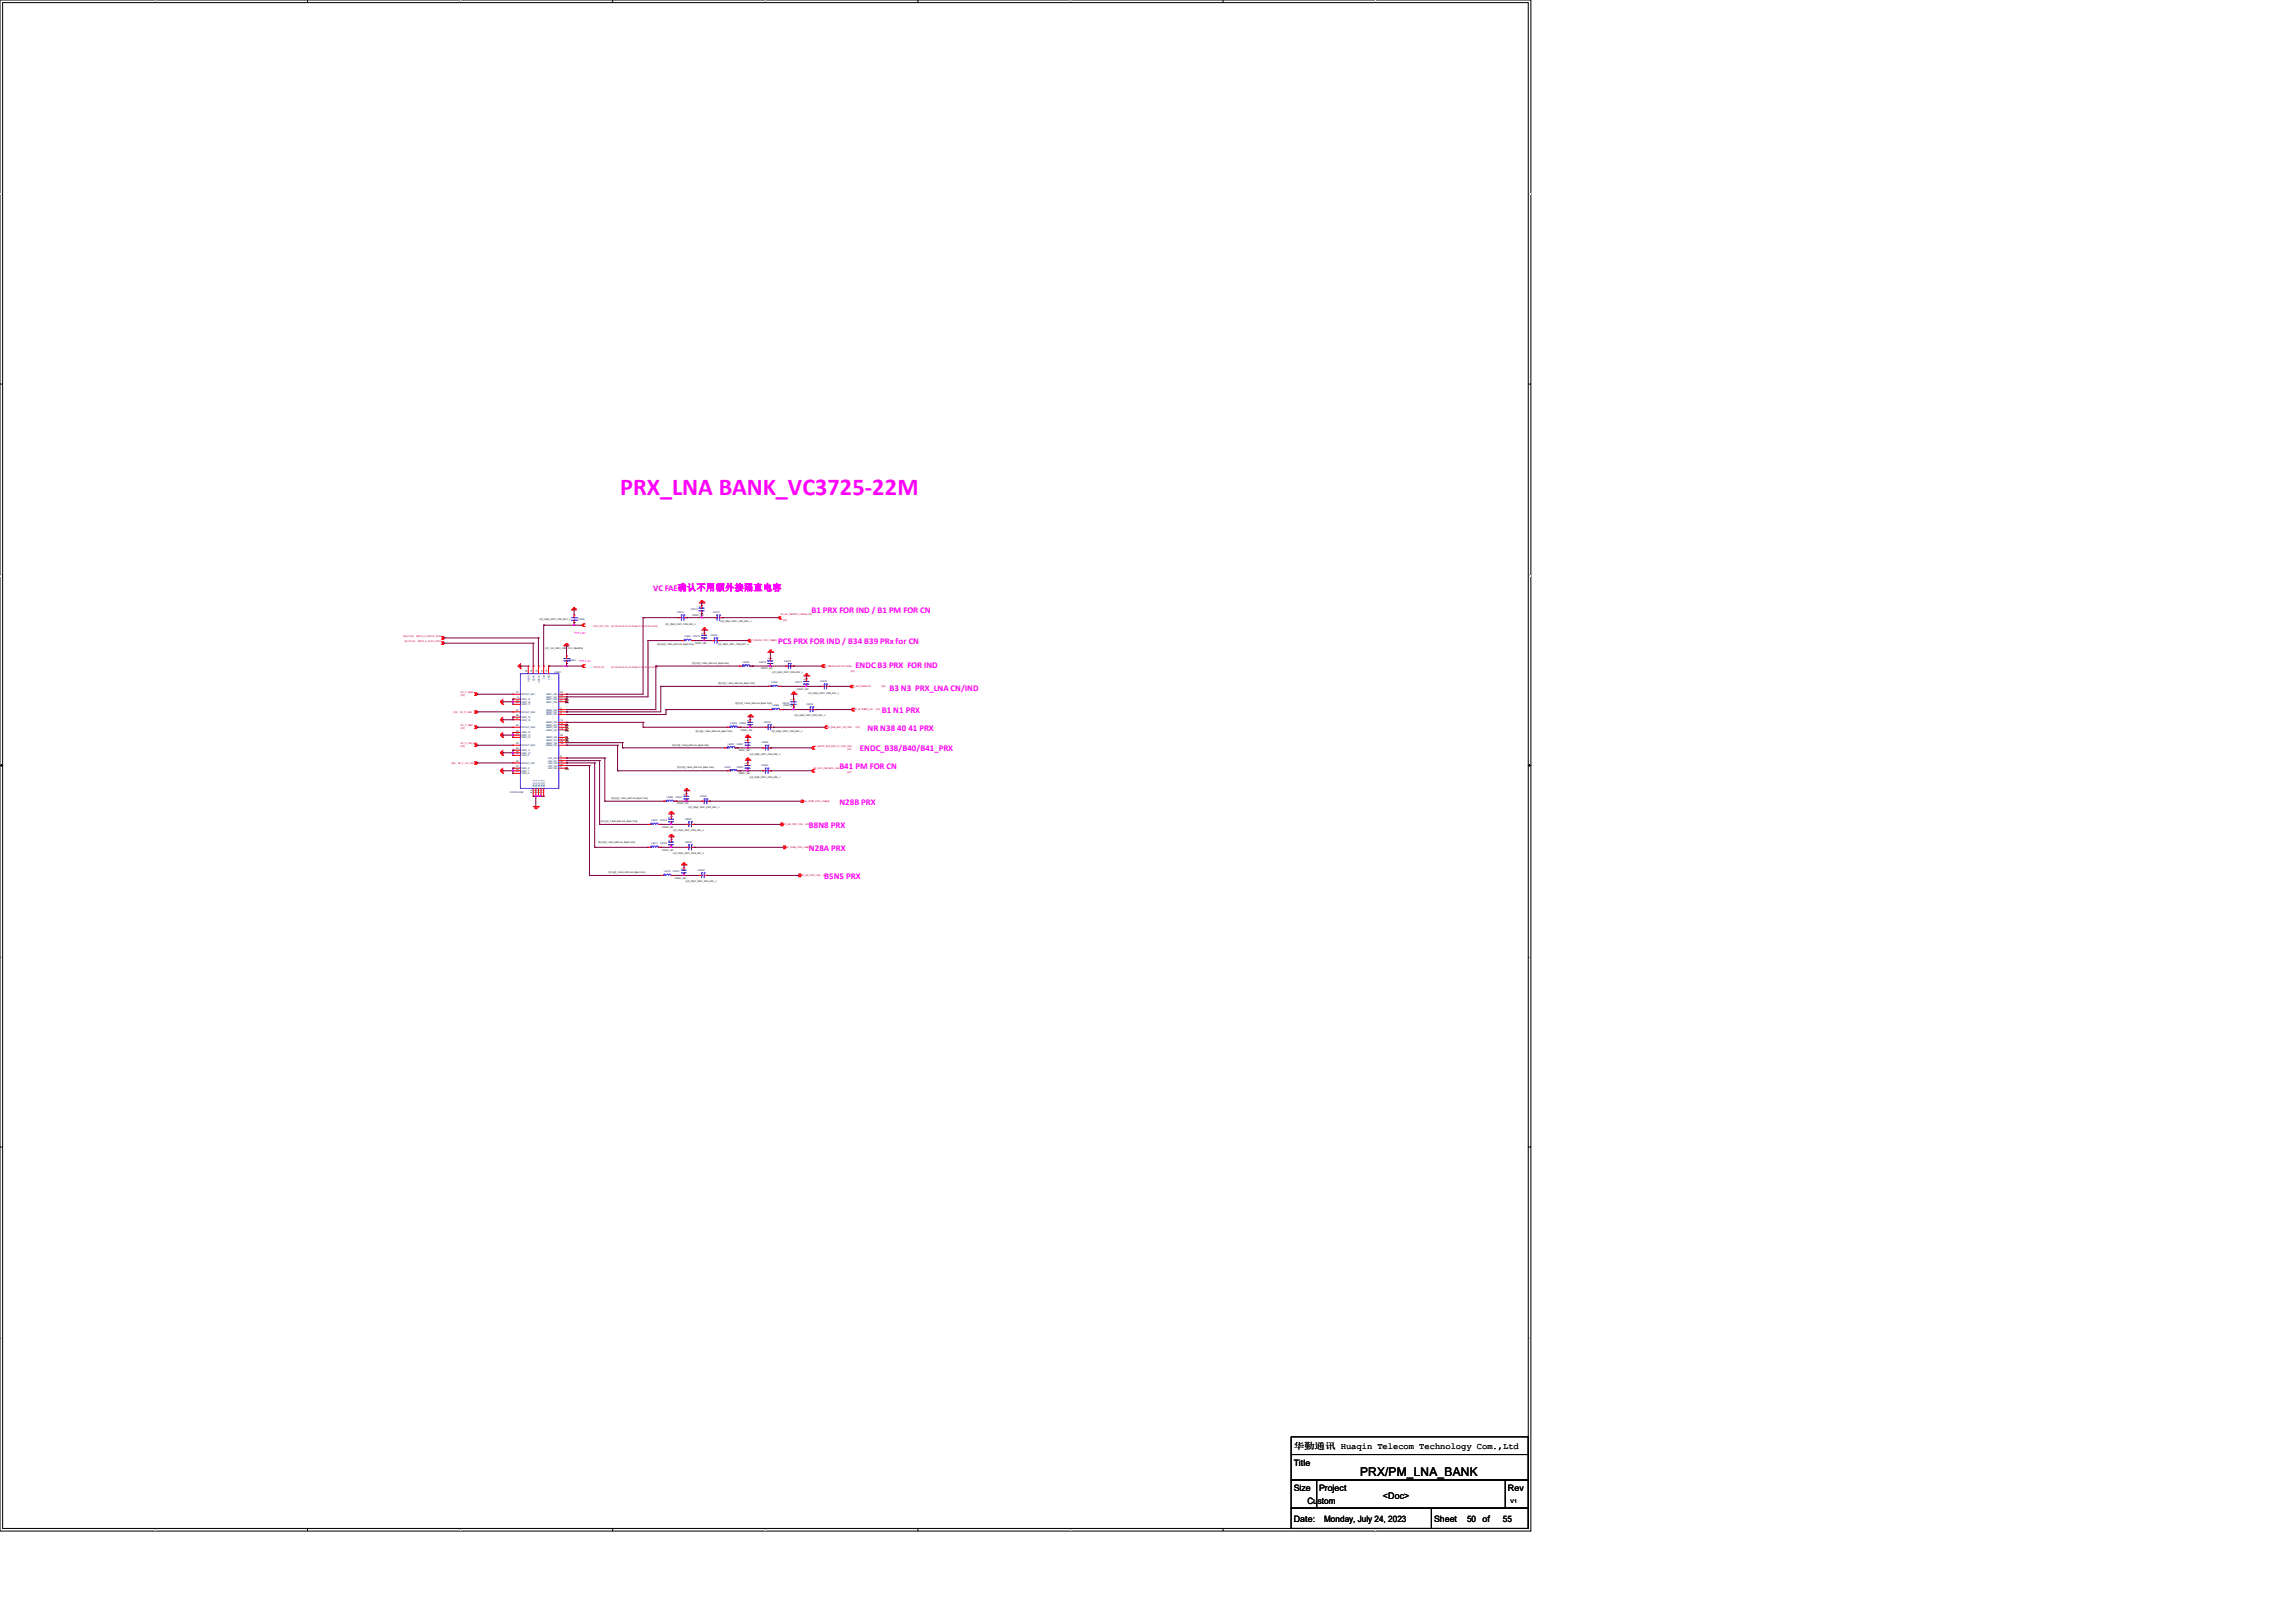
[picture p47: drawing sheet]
<svg xmlns="http://www.w3.org/2000/svg" width="297mm" height="210mm" viewBox="0 0 297 210" stroke-linecap="round" stroke-linejoin="round" font-family="sans-serif">
<defs><g id="words">
<text font-size="3.1" fill="#f0f" x="80.3" y="64.1">PRX_LNA BANK_VC3725-22M</text>
<text font-size="1.6" x="176" y="191">PRX/PM_LNA_BANK</text>
<text font-size="1.2" x="179" y="193.9">&lt;Doc&gt;</text>
<g font-size="1.1" fill="#f0f">
<text x="84.5" y="76.4">VC FAE确认不用额外接隔直电容</text>
<text x="100.7" y="83.3">PCS PRX FOR IND / B34 B39 PRx for CN</text>
<text x="105" y="79.4">B1 PRX FOR IND / B1 PM FOR CN</text>
<text x="110.7" y="86.5">ENDC B3 PRX FOR IND</text>
<text x="115.1" y="89.4">B3 N3 PRX_LNA CN/IND</text>
<text x="112.3" y="94.6">NR N38 40 41 PRX</text>
<text x="114.1" y="92.2">B1 N1 PRX</text>
<text x="108.6" y="99.5">B41 PM FOR CN</text>
<text x="111.3" y="97.2">ENDC_B38/B40/B41_PRX</text>
<text x="104.7" y="107.1">B8N8 PRX</text>
<text x="108.6" y="104.1">N28B PRX</text>
<text x="104.7" y="110.1">N28A PRX</text>
<text x="106.7" y="113.7">B5N5 PRX</text>
</g>
<g font-size="1.1">
<text x="167.4" y="189.7">Title</text>
<text x="167.4" y="187.5">华勤通讯 Huaqin Telecom Technology Com.,Ltd</text>
<text x="167.4" y="193">Size</text>
<text x="167.4" y="196.9">Date:</text>
<text x="169.2" y="194.6">Custom</text>
<text x="170.7" y="193">Project</text>
<text x="171.4" y="196.9">Monday, July 24, 2023</text>
<text x="185.6" y="196.9">Sheet</text>
<text x="189.9" y="196.9">50</text>
<text x="191.9" y="196.9">of</text>
<text x="194.5" y="196.9">55</text>
<text x="195.2" y="193">Rev</text>
</g>
<text font-size=".7" x="195.5" y="194.5">V1</text>
<g font-size=".4" fill="#f0f">
<text x="74.3" y="82">TYP 1.8V</text>
<text x="75" y="85.6">TYP 1.2V</text>
</g>
<g font-size=".3" fill="#f00">
<text x="52.2" y="82.4">[35,43,54]</text>
<text x="52.4" y="83.1">[35,43,54]</text>
<text x="53.9" y="82.4">MIPI0_A_SDATA_RFIC</text>
<text x="54.1" y="83.1">MIPI0_A_SCLK_RFIC</text>
<text x="76.8" y="81.2">VDD_VIO_1V8</text>
<text x="79.1" y="81.2">[31,39,40,42,43,44,45,46,47,48,52,53,54,55]</text>
<text x="97.1" y="82.9">RF_B34 39_PRX_LNA[39]</text>
<text x="101.1" y="79.6">RF_B1_INDPRX_CNPM_LNA</text>
<text x="101.4" y="80.3">[39]</text>
<text x="59.7" y="89.7">RF_P_MHB1</text>
<text x="76.8" y="86.4">VRF13_FE</text>
<text x="79.1" y="86.4">[31,39,40,42,43,44,45,46,47,48,52,53,54,55]</text>
<text x="106.6" y="86.3">RF_IND B3 DUP RX PLNA</text>
<text x="110.1" y="87">[43]</text>
<text x="110.3" y="88.9">RF_B3_ENDC RX</text>
<text x="114.1" y="88.9">[43]</text>
<text x="58.7" y="92.2">[38]</text>
<text x="59.6" y="92.2">RF_P_HB2</text>
<text x="59.7" y="90.1">[38]</text>
<text x="59.7" y="94">RF_P_MB0</text>
<text x="59.7" y="94.4">[38]</text>
<text x="107.1" y="94.2">RF_B38_B41_CN_PRX</text>
<text x="110.5" y="91.9">RF_B1 ENDC_RX</text>
<text x="110.8" y="94.2">[38]</text>
<text x="113.4" y="91.9">[43]</text>
<text x="58.4" y="98.8">[38]</text>
<text x="59.3" y="98.8">RF_P_LB_LNA</text>
<text x="59.7" y="96.3">RF_P_PM_HB3</text>
<text x="59.7" y="96.7">[38]</text>
<text x="105.3" y="96.6">RF_ENDC_B38_B40_41_PRX_LNA</text>
<text x="105.3" y="99.6">RF_N41_PM_SAW_LNA</text>
<text x="109.7" y="97">[42]</text>
<text x="109.7" y="100">[42]</text>
<text x="101.4" y="106.8">RF_B8_PRX_LNA</text>
<text x="104.1" y="103.8">RF_N28B_PRX_LNA[39]</text>
<text x="104.2" y="106.8">[39]</text>
<text x="101.7" y="109.8">RF_N28A_PRX_LNA[39]</text>
<text x="103.7" y="113.4">RF_B5_PRX_LNA</text>
<text x="106.5" y="113.4">[39]</text>
</g>
<g font-size=".3">
<text x="69.8" y="80.2">电容_33pF_0201_C0G_50 V_J</text>
<text x="70.5" y="84">电容_1uF_0201_X5R_10 V_M(±20%)</text>
<text x="85" y="83.5">叠层电感_1.8nH_600 mA_B(±0.1nH)</text>
<text x="86.1" y="80.8">电容_22pF_0201_C0G_50V_J</text>
<text x="89.6" y="79.8">C0201_NC</text>
<text x="90" y="83.3">C0201_NC</text>
<text x="90.7" y="79.4" transform="rotate(-90 90.7 79.4)">1</text>
<text x="90.7" y="78.5" transform="rotate(-90 90.7 78.5)">2</text>
<text x="91" y="82.9" transform="rotate(-90 91 82.9)">1</text>
<text x="91" y="82" transform="rotate(-90 91 82)">2</text>
<text x="92.9" y="83.5">电容_22pF_0201_C0G_50V_J</text>
<text x="93.2" y="80.5">电容_22pF_0201_C0G_50V_J</text>
<text x="66.8" y="89.7">41</text>
<text x="68.2" y="87" transform="rotate(-90 68.2 87)">33</text>
<text x="68.9" y="87" transform="rotate(-90 68.9 87)">13</text>
<text x="69.6" y="87" transform="rotate(-90 69.6 87)">12</text>
<text x="70.2" y="87" transform="rotate(-90 70.2 87)">11</text>
<text x="70.9" y="87" transform="rotate(-90 70.9 87)">10</text>
<text x="72.5" y="89.7">23</text>
<text x="89.6" y="85.9">叠层电感_1.8nH_600 mA_B(±0.1nH)</text>
<text x="92.9" y="88.6">叠层电感_1.8nH_600 mA_B(±0.1nH)</text>
<text x="98.5" y="86.6">C0201_NC</text>
<text x="99.6" y="86.2" transform="rotate(-90 99.6 86.2)">1</text>
<text x="99.6" y="85.3" transform="rotate(-90 99.6 85.3)">2</text>
<text x="99.9" y="87.1">电容_22pF_0201_C0G_50V_J</text>
<text x="103.2" y="89.2">C0201_NC</text>
<text x="104.2" y="88.9" transform="rotate(-90 104.2 88.9)">1</text>
<text x="104.2" y="88" transform="rotate(-90 104.2 88)">2</text>
<text x="104.6" y="89.7">电容_22pF_0201_C0G_50V_J</text>
<text x="66.8" y="95.3">32</text>
<text x="66.8" y="95">31</text>
<text x="66.8" y="94.7">28</text>
<text x="66.8" y="94">43</text>
<text x="66.8" y="93">27</text>
<text x="66.8" y="92">47</text>
<text x="66.8" y="92.7">26</text>
<text x="66.8" y="91">25</text>
<text x="66.8" y="90.7">14</text>
<text x="67" y="90.3">9</text>
<text x="72.5" y="95.6">21</text>
<text x="72.5" y="95.3">22</text>
<text x="72.5" y="92.3">5</text>
<text x="72.5" y="92">4</text>
<text x="72.5" y="91.7">3</text>
<text x="72.5" y="90">24</text>
<text x="72.5" y="90.3">1</text>
<text x="72.5" y="90.7">2</text>
<text x="72.5" y="94.3">18</text>
<text x="72.5" y="94">17</text>
<text x="72.5" y="93.6">16</text>
<text x="72.5" y="93.3">15</text>
<text x="72.5" y="96">20</text>
<text x="90" y="94.7">叠层电感_1.8nH_600 mA_B(±0.1nH)</text>
<text x="95.1" y="91.1">叠层电感_1.8nH_600 mA_B(±0.1nH)</text>
<text x="95.9" y="94.5">C0201_NC</text>
<text x="96.6" y="95.9" transform="rotate(-90 96.6 95.9)">2</text>
<text x="96.9" y="94.2" transform="rotate(-90 96.9 94.2)">1</text>
<text x="96.9" y="93.3" transform="rotate(-90 96.9 93.3)">2</text>
<text x="99.8" y="94.7">电容_22pF_0201_C0G_50V_J</text>
<text x="101.4" y="91.4">C0201_NC</text>
<text x="102.6" y="91.5" transform="rotate(-90 102.6 91.5)">1</text>
<text x="102.6" y="90.6" transform="rotate(-90 102.6 90.6)">2</text>
<text x="102.8" y="92.7">电容_22pF_0201_C0G_50V_J</text>
<text x="66.8" y="100">39</text>
<text x="66.8" y="99.6">38</text>
<text x="66.8" y="99.3">37</text>
<text x="66.8" y="97.6">36</text>
<text x="66.8" y="97.3">35</text>
<text x="66.8" y="96.9">34</text>
<text x="66.8" y="96.3">45</text>
<text x="66.8" y="98.6">49</text>
<text x="72.5" y="98">6</text>
<text x="72.5" y="98.3">7</text>
<text x="72.5" y="98.9">30</text>
<text x="72.5" y="96.3">19</text>
<text x="72.5" y="98.6">29</text>
<text x="72.5" y="99.3">8</text>
<text x="87" y="96.5">叠层电感_1.8nH_600 mA_B(±0.1nH)</text>
<text x="87.6" y="99.4">叠层电感_1.8nH_600 mA_B(±0.1nH)</text>
<text x="95.6" y="97.2">C0201_NC</text>
<text x="95.6" y="100.2">C0201_NC</text>
<text x="96.6" y="99.8" transform="rotate(-90 96.6 99.8)">1</text>
<text x="96.6" y="98.9" transform="rotate(-90 96.6 98.9)">2</text>
<text x="96.6" y="96.8" transform="rotate(-90 96.6 96.8)">1</text>
<text x="97" y="100.6">电容_22pF_0201_C0G_50V_J</text>
<text x="97" y="97.7">电容_22pF_0201_C0G_50V_J</text>
<text x="68.9" y="102.6" transform="rotate(-90 68.9 102.6)">48</text>
<text x="69.2" y="102.6" transform="rotate(-90 69.2 102.6)">46</text>
<text x="69.6" y="102.6" transform="rotate(-90 69.6 102.6)">44</text>
<text x="69.9" y="102.6" transform="rotate(-90 69.9 102.6)">42</text>
<text x="70.2" y="102.6" transform="rotate(-90 70.2 102.6)">40</text>
<text x="77.7" y="106.4">叠层电感_1.8nH_600 mA_B(±0.1nH)</text>
<text x="79.1" y="103.4">叠层电感_1.8nH_600 mA_B(±0.1nH)</text>
<text x="85.7" y="107.1">C0201_NC</text>
<text x="86.7" y="106.7" transform="rotate(-90 86.7 106.7)">1</text>
<text x="86.7" y="105.8" transform="rotate(-90 86.7 105.8)">2</text>
<text x="87.1" y="107.6">电容_22pF_0201_C0G_50V_J</text>
<text x="87.6" y="104.1">C0201_NC</text>
<text x="88.7" y="103.8" transform="rotate(-90 88.7 103.8)">1</text>
<text x="88.7" y="102.8" transform="rotate(-90 88.7 102.8)">2</text>
<text x="89.1" y="104.6">电容_22pF_0201_C0G_50V_J</text>
<text x="77.4" y="109.1">叠层电感_1.8nH_600 mA_B(±0.1nH)</text>
<text x="78.7" y="113">叠层电感_1.8nH_600 mA_B(±0.1nH)</text>
<text x="85.7" y="110.1">C0201_NC</text>
<text x="86.7" y="109.7" transform="rotate(-90 86.7 109.7)">1</text>
<text x="86.7" y="108.8" transform="rotate(-90 86.7 108.8)">2</text>
<text x="87.1" y="110.5">电容_22pF_0201_C0G_50V_J</text>
<text x="87.3" y="113.7">C0201_NC</text>
<text x="88.4" y="113.3" transform="rotate(-90 88.4 113.3)">1</text>
<text x="88.4" y="112.4" transform="rotate(-90 88.4 112.4)">2</text>
<text x="88.7" y="114.2">电容_22pF_0201_C0G_50V_J</text>
</g>
<g font-size=".3" fill="#000080">
<text x="74.8" y="80.2">C5005</text>
<text x="87.6" y="79.3">C5014</text>
<text x="88.6" y="82.5">L5004</text>
<text x="89.4" y="79">C5013</text>
<text x="89.7" y="82.5">C5012</text>
<text x="92" y="82.3">C5029</text>
<text x="92.3" y="79.3">C5011</text>
<text x="71.8" y="87.1">U5001</text>
<text x="73.6" y="85.5">C5004</text>
<text x="96.2" y="85.8">L5008</text>
<text x="98.3" y="85.8">C5019</text>
<text x="99.8" y="88.4">L5007</text>
<text x="101.5" y="85.6">C5020</text>
<text x="102.9" y="88.4">C5017</text>
<text x="106.1" y="88.3">C5018</text>
<text x="94.5" y="93.7">L5003</text>
<text x="95.7" y="93.7">C5009</text>
<text x="98.9" y="93.6">C5010</text>
<text x="100" y="91.4">L5006</text>
<text x="101.3" y="91.1">C5015</text>
<text x="104.4" y="91.2">C5016</text>
<text x="93.8" y="99.3">L5001</text>
<text x="94.2" y="96.4">L5002</text>
<text x="95.3" y="96.4">C5007</text>
<text x="95.3" y="99.3">C5002</text>
<text x="98.6" y="99.1">C5003</text>
<text x="98.6" y="96.2">C5008</text>
<text x="66" y="102.6">VC3725-22M</text>
<text x="84.3" y="106.3">L5010</text>
<text x="85.4" y="106.3">C5023</text>
<text x="86.3" y="103.3">L5009</text>
<text x="87.4" y="103.3">C5021</text>
<text x="88.7" y="106.1">C5024</text>
<text x="90.6" y="103.1">C5022</text>
<text x="84.3" y="109.2">L5011</text>
<text x="85.4" y="109.2">C5025</text>
<text x="85.9" y="112.9">L5012</text>
<text x="87.1" y="112.9">C5027</text>
<text x="88.7" y="109.1">C5026</text>
<text x="90.3" y="112.7">C5028</text>
</g>
<g font-size=".3" fill="#004080">
<text x="67.5" y="90">RFOUT_MH1</text>
<text x="68.5" y="88.2" transform="rotate(-90 68.5 88.2)">USID1</text>
<text x="69.2" y="88.1" transform="rotate(-90 69.2 88.1)">SCLK</text>
<text x="69.9" y="88.4" transform="rotate(-90 69.9 88.4)">SDATA</text>
<text x="70.5" y="87.9" transform="rotate(-90 70.5 87.9)">VIO</text>
<text x="70.7" y="90">MHB1_IN0</text>
<text x="71.2" y="88" transform="rotate(-90 71.2 88)">VDD</text>
<text x="67.5" y="90.6">GND_19</text>
<text x="67.5" y="95.5">GND_12</text>
<text x="67.5" y="95.3">GND_13</text>
<text x="67.5" y="94.9">GND_14</text>
<text x="67.5" y="94.2">RFOUT_MH0</text>
<text x="67.5" y="93.3">GND_15</text>
<text x="67.5" y="92.2">RFOUT_MH2</text>
<text x="67.5" y="92.9">GND_16</text>
<text x="67.5" y="91.3">GND_17</text>
<text x="67.5" y="90.9">GND_18</text>
<text x="70.7" y="95.9">MHB2_IN1</text>
<text x="70.7" y="95.5">MHB2_IN0</text>
<text x="70.7" y="92.6">MHB0_IN2</text>
<text x="70.7" y="92.2">MHB0_IN1</text>
<text x="70.7" y="91.9">MHB0_IN0</text>
<text x="70.7" y="90.3">MHB1_IN1</text>
<text x="70.7" y="90.6">MHB1_IN2</text>
<text x="70.7" y="90.9">MHB1_IN3</text>
<text x="70.7" y="94.6">MHB3_IN3</text>
<text x="70.7" y="94.2">MHB3_IN2</text>
<text x="70.7" y="93.9">MHB3_IN1</text>
<text x="70.7" y="93.6">MHB3_IN0</text>
<text x="67.5" y="100.2">GND_6</text>
<text x="67.5" y="99.9">GND_7</text>
<text x="67.5" y="99.5">GND_8</text>
<text x="67.5" y="97.9">GND_9</text>
<text x="67.5" y="97.5">GND_10</text>
<text x="67.5" y="97.2">GND_11</text>
<text x="67.5" y="96.6">RFOUT_MH3</text>
<text x="67.5" y="98.8">RFOUT_LB0</text>
<text x="69.2" y="101.9" transform="rotate(-90 69.2 101.9)">GND_5</text>
<text x="69.5" y="101.9" transform="rotate(-90 69.5 101.9)">GND_4</text>
<text x="69.9" y="101.9" transform="rotate(-90 69.9 101.9)">GND_3</text>
<text x="70.2" y="101.9" transform="rotate(-90 70.2 101.9)">GND_2</text>
<text x="70.5" y="101.9" transform="rotate(-90 70.5 101.9)">GND_1</text>
<text x="70.7" y="96.6">MHB2_IN3</text>
<text x="70.7" y="96.2">MHB2_IN2</text>
<text x="71" y="98.2">LB0_IN0</text>
<text x="71" y="98.6">LB0_IN1</text>
<text x="71" y="99.2">LB0_IN3</text>
<text x="71" y="98.8">LB0_IN2</text>
<text x="71" y="99.5">LB0_IN4</text>
</g>
<g font-size=".2">
<text x="20.1" y=".3">5</text>
<text x="59.5" y=".3">4</text>
<text x="99" y=".3">3</text>
<text x="138.5" y=".3">2</text>
<text x="178" y=".3">1</text>
<text x=".1" y="25.2">D</text>
<text x="197.9" y="25.2">D</text>
<text x=".1" y="74.6">C</text>
<text x="197.9" y="74.6">C</text>
<text x=".1" y="124">B</text>
<text x="197.9" y="124">B</text>
<text x=".1" y="173.3">A</text>
<text x="197.9" y="173.3">A</text>
<text x="20.1" y="198">5</text>
<text x="59.5" y="198">4</text>
<text x="99" y="198">3</text>
<text x="138.5" y="198">2</text>
<text x="178" y="198">1</text>
</g>
</g></defs>
<path d="M0 0h198.1v198.1h-198.1zM.3 .3h197.5v197.5h-197.5z" fill="none" stroke="#000" stroke-width=".13"/>
<g fill="#fff">
<path d="M20.1 0h.1v.3h-.1z"/>
<path d="M20.1 197.8h.1v.3h-.1z"/>
</g>
<path d="M39.8 0v.3M39.8 197.8v.3" fill="none" stroke="#000" stroke-width=".13"/>
<g fill="#fff">
<path d="M59.5 0h.1v.3h-.1z"/>
<path d="M59.5 197.8h.1v.3h-.1z"/>
</g>
<path d="M79.3 0v.3M79.3 197.8v.3" fill="none" stroke="#000" stroke-width=".13"/>
<g fill="#fff">
<path d="M99 0h.1v.3h-.1z"/>
<path d="M99 197.8h.1v.3h-.1z"/>
</g>
<path d="M118.8 0v.3M118.8 197.8v.3" fill="none" stroke="#000" stroke-width=".13"/>
<g fill="#fff">
<path d="M138.5 0h.1v.3h-.1z"/>
<path d="M138.5 197.8h.1v.3h-.1z"/>
</g>
<path d="M158.3 0v.3M158.3 197.8v.3" fill="none" stroke="#000" stroke-width=".13"/>
<g fill="#fff">
<path d="M178 0h.1v.3h-.1z"/>
<path d="M178 197.8h.1v.3h-.1z"/>
<path d="M.1 25h.2v.3h-.2z"/>
<path d="M197.9 25h.1v.3h-.1z"/>
<path d="M.1 74.4h.2v.2h-.2z"/>
<path d="M197.9 74.4h.1v.2h-.1z"/>
</g>
<path d="M0 49.7h.3M197.8 49.7h.3" fill="none" stroke="#000" stroke-width=".13"/>
<g fill="#fff">
<path d="M.1 123.7h.1v.3h-.1z"/>
<path d="M197.9 123.7h.1v.3h-.1z"/>
</g>
<path d="M0 99.1h.3M197.8 99.1h.3" fill="none" stroke="#000" stroke-width=".13"/>
<path d="M.2 98.9l.1 .2h-.1zM197.8 99.1l.2-.2v.2z" fill="#000" stroke="#000" stroke-width=".13"/>
<g fill="#fff">
<path d="M.1 173.1h.1v.3h-.1z"/>
<path d="M197.9 173.1h.1v.3h-.1z"/>
</g>
<path d="M0 148.4h.3M197.8 148.4h.3M167.1 188.2h30.7v3.3h-30.7zM167.1 185.9h30.7v2.3h-30.7zM167.1 191.5h3.3v3.7h-3.3zM167.1 195.2h18.2v2.6h-18.2zM170.4 191.5h24.4v3.7h-24.4zM185.3 195.2h12.5v2.6h-12.5zM194.8 191.5h3v3.7h-3z" fill="none" stroke="#000" stroke-width=".13"/>
<g fill="none" stroke="#f00" stroke-width=".13">
<path d="M74 78.9h.1M74 78.9h.6M74.1 78.8h.1M74.1 78.8h.4M74.2 78.7h.2M74.3 78.6h.1M74.3 79.6h.1M74.3 79.6v.3M74.4 78.7h.1M87.8 79.9h.1M87.8 79.9h.4M88.5 79.9h.3"/>
<path d="M88.8 79.9h.1M90.5 78h.6M90.6 77.9h.5M90.7 77.8h.1M90.7 77.8h.2M90.8 77.7h.1M90.8 79.4h.1M90.8 78.4h.1M90.8 78.4v.3M90.8 79v.4M91.1 77.9h.1M91.1 78h.1"/>
<path d="M92.5 79.9h.1M92.5 79.9h.3M93.1 79.9h.4M93.5 79.9h.1M100.7 79.9h.1M100.7 79.9l.2 .2M100.9 79.9h.1M100.9 79.9l.1 .2M100.9 79.8l-.2 .1M101 79.8l-.1 .1M57.1 82.4h.1M57.1 82.7h.1"/>
<path d="M57.1 83.1h.1M57.1 83.4h.1M57.1 82.4l.2 .1-.2 .2M57.1 83.1l.2 .1-.2 .2M57.3 82.7h.1M57.3 82.4h.1M57.3 83.4h.1M57.3 83.1h.1M57.3 82.4l.1 .1-.1 .2M57.3 83.1l.1 .1-.1 .2M61.4 96.6h.1M61.4 96.3h.1"/>
<path d="M61.4 90h.1M61.4 89.7h.1M61.4 94.3h.1M61.4 93.9h.1M61.4 92.3h.1M61.4 92h.1M61.4 98.9h.1M61.4 98.6h.1M61.4 96.3l.2 .1-.2 .2M61.4 89.7l.2 .1-.2 .2M61.4 93.9l.2 .2-.2 .2M61.4 92l.2 .1-.2 .2"/>
<path d="M61.4 98.6l.2 .1-.2 .2M61.6 96.3h.1M61.6 96.6h.1M61.6 89.7h.1M61.6 90h.1M61.6 93.9h.1M61.6 94.3h.1M61.6 92h.1M61.6 92.3h.1M61.6 98.6h.1M61.6 98.9h.1M61.6 96.3l.2 .1-.2 .2"/>
<path d="M61.6 89.7l.2 .1-.2 .2M61.6 93.9l.2 .2-.2 .2M61.6 92l.2 .1-.2 .2M61.6 98.6l.2 .1-.2 .2M64.8 90.8h.1M64.8 93.2h.1M64.8 95.1h.1M64.8 97.5h.1M64.8 99.8h.1M64.8 93.1v.1M64.8 97.4v.1M64.8 99.7v.1"/>
<path d="M64.9 90.7h.1M64.9 93h.1M64.9 95h.1M64.9 97.3h.1M64.9 99.6h.1M64.9 90.7v.2M64.9 93v.3M64.9 95v.2M64.9 97.3v.2M64.9 99.6v.3M64.9 91.1h.1M64.9 93.3h.1"/>
<path d="M64.9 95.3h.1M64.9 97.7h.1M64.9 99.9h.1M64.9 90.6v.5M64.9 92.9v.4M64.9 94.9v.4M64.9 97.2v.5M64.9 99.5v.4M65.1 91.1h.1M65.1 93.5h.1M65.1 95.4h.1M65.1 97.7h.1"/>
<path d="M65.1 90.5v.6M65.1 92.8v.7M65.1 94.8v.6M65.1 97.1v.6M65.1 99.4v.7M66.4 99.7h.1M66.4 90.5h.1M66.4 99.4h.1M66.4 97.7h.1M66.4 97.4h.1M66.4 97.1h.1M66.4 95.4h.1"/>
<path d="M66.4 95.1h.1M66.4 94.8h.1M66.4 94.1h.1M66.4 93.1h.1M66.4 92.1h.1M66.4 92.8h.1M66.4 96.4h.1M66.4 91.1h.1M66.4 89.8h.1M66.4 90.8h.1M66.4 98.7h.1M66.4 95.4h1"/>
<path d="M66.4 95.1h1M66.4 89.8h1M66.4 92.1h1M66.4 90.5h1M66.4 90.8h1M66.4 94.1h1M66.4 96.4h1M66.4 98.7h1M66.4 99.4h1M66.4 99.7h1M66.4 97.7h1M66.4 97.4h1"/>
<path d="M66.4 97.1h1M66.4 94.8h1M66.4 93.1h1M66.4 92.8h1M66.4 91.1h1M67.1 86.2h.1M67.1 86.1v.1M67.2 86.1h.1M67.2 86.1v.2M67.3 86.4h.1M67.3 86v.4M67.4 86.5h.1"/>
<path d="M67.4 85.9v.6M68.4 86.2h.1M68.4 86.2v1M69 86.2h.1M69 86.2v1M69.7 86.2h.1M69.7 86.2v1M70.4 86.2h.1M70.4 86.2v1M71 86.2h.1M71 86.2v1M72.3 95.4h1"/>
<path d="M72.3 98.1h1M72.3 92.5h1M72.3 89.8h1M72.3 91.8h1M72.3 95.8h1M72.3 92.1h1M72.3 98.4h1M72.3 99.1h1M72.3 90.2h1M72.3 90.5h1M72.3 90.8h1M72.3 94.4h1"/>
<path d="M72.3 94.1h1M72.3 93.8h1M72.3 93.5h1M72.3 96.4h1M72.3 96.1h1M72.3 98.7h1M72.3 99.4h1M73 83.6h.1M73 83.6h.7M73.1 83.4h.1M73.1 83.4h.4M73.2 83.4h.2"/>
<path d="M73.3 83.3h.1M73.3 84.9h.1M73.3 85.9h.1M73.3 95.8h.1M73.3 95.4h.1M73.3 92.5h.1M73.3 92.1h.1M73.3 91.8h.1M73.3 98.1h.1M73.3 98.4h.1M73.3 99.1h.1M73.3 89.8h.1"/>
<path d="M73.3 90.2h.1M73.3 90.5h.1M73.3 90.8h.1M73.3 94.4h.1M73.3 94.1h.1M73.3 93.8h.1M73.3 93.5h.1M73.3 96.4h.1M73.3 96.1h.1M73.3 98.7h.1M73.3 99.4h.1M73.3 84.9v.3"/>
<path d="M73.3 85.5v.4M73.4 83.4h.1M74.3 80.6h.1M74.3 80.3v.3M75.5 81.1h.1M75.5 80.7h.1M75.5 86.4h.1M75.5 86h.1M75.5 80.7l-.2 .2 .2 .2M75.5 86l-.2 .2 .2 .2M75.6 80.7h.1M75.6 81.1h.1"/>
<path d="M75.6 86h.1M75.6 86.4h.1M75.6 80.7l-.1 .2 .1 .2M75.6 86l-.1 .2 .1 .2M88.2 82.9h.1M88.2 82.9h.3M89.5 82.9h.3M89.8 82.9h.1M90.8 81.5h.7M90.9 81.4h.5M91 81.3h.1M91 81.3h.3"/>
<path d="M91.1 81.2h.1M91.1 82.9h.1M91.1 81.9h.1M91.1 81.9v.3M91.1 82.5v.4M91.2 81.2h.1M91.4 81.4h.1M91.5 81.5h.1M92.1 82.9h.1M92.1 82.9h.4M92.8 82.9h.3M93.1 82.9h.1"/>
<path d="M93.8 96.8h.1M93.8 96.8h.3M94.1 99.7h.1M94.1 94.1h.1M94.1 94.1h.3M94.1 99.7h.3M95.1 96.8h.3M95.4 96.8h.1M95.4 94.1h.4M95.4 99.7h.4M95.7 86.2h.1M95.7 86.2h.4"/>
<path d="M95.8 99.7h.1M95.8 94.1h.1M96.4 95.4h.7M96.4 98.4h.7M96.5 95.3h.5M96.5 98.3h.5M96.6 95.2h.1M96.6 98.2h.1M96.6 95.2h.3M96.6 98.2h.3M96.7 95.1h.1M96.7 98.1h.1"/>
<path d="M96.8 95.1h.1M96.8 98.1h.1M96.8 82.9h.1M96.8 96.8h.1M96.8 95.8h.1M96.8 99.7h.1M96.8 98.7h.1M96.8 92.8h.6M96.8 82.9l.1 .2M96.8 95.8v.3M96.8 96.4v.4M96.8 98.7v.4"/>
<path d="M96.8 99.4v.3M96.9 92.7h.4M96.9 92.6h.1M96.9 82.9h.1M96.9 83.1h.1M96.9 92.6h.3M96.9 82.9l.2 .2M96.9 82.7l-.1 .2M97 95.3h.1M97 98.3h.1M97.1 95.4h.1M97.1 98.4h.1"/>
<path d="M97.1 83.1h.1M97.1 94.1h.1M97.1 93.1h.1M97.1 92.5h.1M97.1 82.7l-.2 .2M97.1 93.1v.4M97.1 93.8v.3M97.1 86.2h.3M97.3 92.7h.1M97.4 86.2h.1M97.4 92.8h.1M98.7 99.7h.1"/>
<path d="M98.7 96.8h.1M98.7 96.8h.4M98.7 99.7h.4M99.1 94.1h.1M99.1 94.1h.3M99.4 84.4h.6M99.4 88.8h.1M99.4 88.8h.3M99.4 96.8h.3M99.4 99.7h.3M99.5 84.3h.4M99.6 84.2h.1"/>
<path d="M99.6 84.2h.2M99.6 91.8h.1M99.6 91.8h.3M99.7 84.1h.1M99.7 86.2h.1M99.7 85.2h.1M99.7 85.2v.3M99.7 85.9v.3M99.7 99.7h.1M99.7 96.8h.1M99.7 94.1h.4M99.9 84.3h.1"/>
<path d="M100 84.4h.1M100.1 94.1h.1M100.7 88.8h.3M100.9 80.1h.1M100.9 91.8h.4M101 80.1h.1M101 88.8h.1M101.3 91.8h.1M101.7 86.2h.1M101.7 86.2h.3M102.3 86.2h.4M102.4 89.8h.6"/>
<path d="M102.5 89.7h.4M102.6 89.6h.1M102.6 89.6h.2M102.7 86.2h.1M102.7 89.5h.1M102.7 91.5h.1M102.7 90.5h.1M102.7 90.5v.3M102.7 91.1v.4M102.9 89.7h.1M103 89.8h.1M104 87.5h.7"/>
<path d="M104.1 87.4h.5M104.2 87.3h.1M104.2 87.3h.3M104.3 87.2h.1M104.4 88.8h.1M104.4 87.8h.1M104.4 87.8v.4M104.4 88.5v.3M104.4 87.2h.1M104.6 87.4h.1M104.6 91.8h.1M104.6 91.8h.3"/>
<path d="M104.7 87.5h.1M105.2 96.6h.1M105.2 96.9h.1M105.2 99.6h.1M105.2 99.9h.1M105.2 96.6l-.2 .2 .2 .1M105.2 99.6l-.2 .1 .2 .2M105.2 91.8h.3M105.3 96.9h.1M105.3 96.6h.1M105.3 99.9h.1M105.3 99.6h.1"/>
<path d="M105.3 96.6l-.1 .2 .1 .1M105.3 99.6l-.1 .1 .1 .2M105.5 91.8h.1M106.3 88.8h.1M106.3 88.8h.4M106.5 86h.1M106.5 86.4h.1M106.5 86l-.2 .2 .2 .2M106.6 86.4h.1M106.6 86h.1M106.6 86l-.1 .2 .1 .2M106.8 93.9h.1"/>
<path d="M106.8 94.3h.1M106.8 93.9l-.1 .2 .1 .2M107 94.3h.1M107 93.9h.1M107 93.9l-.2 .2 .2 .2M107 88.8h.3M107.3 88.8h.1M110.2 88.7h.1M110.2 89h.1M110.2 88.7l-.2 .1 .2 .2M110.3 89h.1M110.3 88.7h.1"/>
<path d="M110.3 88.7l-.1 .1 .1 .2M110.3 91.7h.1M110.3 92h.1M110.3 91.7l-.1 .1 .1 .2M110.5 92h.1M110.5 91.7h.1M110.5 91.7l-.2 .1 .2 .2M65.1 100.1h.1M66.4 100.1h.1M66.4 100.1h1M69 103h.1M69 104.4h.7"/>
<path d="M69 102v1M69.1 104.4h.5M69.2 104.6h.1M69.2 104.6h.3M69.3 104.6h.1M69.3 103h.1M69.3 102v1M69.4 104.6h.1M69.6 104.4h.1M69.7 104.4h.1M69.7 103h.1M69.7 102v1"/>
<path d="M70 103h.1M70 102v1M70.4 103h.1M70.4 102v1M83.9 109.6h.1M83.9 106.7h.1M83.9 109.6h.3M83.9 106.7h.3M85.2 109.6h.3M85.2 106.7h.3M85.5 109.6h.1M85.5 113.3h.1"/>
<path d="M85.5 106.7h.1M85.5 113.3h.4M85.9 103.7h.1M85.9 103.7h.3M86.5 105.3h.7M86.5 108.3h.7M86.6 105.2h.5M86.6 108.2h.5M86.7 105.1h.1M86.7 108.1h.1M86.7 105.1h.3M86.7 108.1h.3"/>
<path d="M86.8 105h.1M86.8 108h.1M86.9 105h.1M86.9 108h.1M86.9 106.7h.1M86.9 105.7h.1M86.9 109.6h.1M86.9 108.6h.1M86.9 105.7v.3M86.9 106.3v.4M86.9 108.6v.4M86.9 109.3v.3"/>
<path d="M86.9 113.3h.3M87.1 105.2h.1M87.1 108.2h.1M87.2 105.3h.1M87.2 108.3h.1M87.2 113.3h.1M87.2 103.7h.3M87.5 103.7h.1M88.2 111.9h.6M88.3 111.8h.4M88.3 111.8h.1M88.3 111.8h.3"/>
<path d="M88.5 111.6h.1M88.5 113.3h.1M88.5 112.3h.1M88.5 102.3h.7M88.5 112.3v.3M88.5 112.9v.4M88.6 102.2h.5M88.7 102.2h.1M88.7 102.2h.3M88.7 111.8h.1M88.8 111.9h.1M88.8 109.6h.1"/>
<path d="M88.8 103.7h.1M88.8 102.7h.1M88.8 106.7h.1M88.8 102h.1M88.8 109.6h.4M88.8 102.7v.3M88.8 103.4v.3M88.8 106.7h.4M88.9 102h.1M89.1 102.2h.1M89.2 102.3h.1M89.5 109.6h.3"/>
<path d="M89.5 106.7h.3M89.8 109.6h.1M89.8 106.7h.1M90.5 113.3h.1M90.5 113.3h.3M90.8 103.7h.1M90.8 103.7h.3M91.1 113.3h.4M91.5 113.3h.1M91.5 103.7h.3M91.8 103.7h.1M101 106.5h.1"/>
<path d="M101 106.8h.1M101 106.5l.2 .2-.2 .1M101.2 106.5h.1M101.2 106.8h.1M101.2 106.5l.2 .2-.2 .1M101.4 109.5h.1M101.4 109.8h.1M101.4 109.5l.2 .1-.2 .2M101.6 109.5h.1M101.6 109.8h.1M101.6 109.5l.1 .1-.1 .2M103.4 113.1h.1"/>
<path d="M103.4 113.5h.1M103.4 113.1l.1 .2-.1 .2M103.5 113.1h.1M103.5 113.5h.1M103.5 113.1l.2 .2-.2 .2M103.7 103.5h.1M103.7 103.8h.1M103.7 103.5l.1 .2-.1 .1M103.8 103.5h.1M103.8 103.8h.1M103.8 103.5l.2 .2-.2 .1"/>
</g>
<g fill="none" stroke="#00f" stroke-width=".13">
<path d="M74 79.9h.6M74.3 79.9h.1M74.6 79.9h.1M88.2 79.9h.1M88.2 79.6h.1M88.2 79.6v.7M88.5 79.6h.1M88.5 79.9h.1M88.5 79.6v.7M90.5 79h.1M90.5 78.7h.1M90.5 79h.6"/>
<path d="M90.5 78.7h.6M90.8 79h.1M90.8 78.7h.1M92.8 79.9h.1M92.8 79.6h.1M92.8 79.6v.7M93.1 79.6h.1M93.1 79.9h.1M93.1 79.6v.7M67.4 87.2h4.9v14.8h-4.9zM73 85.2h.7M73 85.5h.7"/>
<path d="M73.3 85.2h.1M73.3 85.5h.1M73.7 85.2h.1M73.7 85.5h.1M74 80.3h.6M74.3 80.3h.1M74.6 80.3h.1M88.5 82.9h.1M88.8 82.9l-.2-.2-.1 .2M89.1 82.9l-.1-.2-.2 .2M89.5 82.9l-.2-.2-.1 .2M89.5 82.9h.1"/>
<path d="M90.8 82.5h.1M90.8 82.2h.1M90.8 82.5h.7M90.8 82.2h.7M91.1 82.5h.1M91.1 82.2h.1M92.5 82.9h.1M92.5 82.5h.1M92.5 82.5v.7M92.8 82.5h.1M92.8 82.9h.1M92.8 82.5v.7"/>
<path d="M94.1 96.8h.1M94.4 96.8l-.1-.2-.2 .2M94.4 99.7h.1M94.4 94.1h.1M94.7 96.8l-.1-.2-.2 .2M94.7 99.7l-.1-.1-.2 .1M94.7 94.1l-.1-.2-.2 .2M95.1 96.8l-.2-.2-.1 .2M95.1 99.7l-.2-.1-.1 .1M95.1 94.1l-.2-.2-.1 .2M95.1 96.8h.1M95.4 99.7l-.1-.1-.2 .1"/>
<path d="M95.4 94.1l-.1-.2-.2 .2M95.4 99.7h.1M95.4 94.1h.1M96.1 86.2h.1M96.4 86.2l-.2-.2-.1 .2M96.4 96.4h.1M96.4 96.1h.1M96.4 99.4h.1M96.4 99.1h.1M96.4 96.4h.7M96.4 96.1h.7M96.4 99.4h.7"/>
<path d="M96.4 99.1h.7M96.7 86.2l-.2-.2-.1 .2M96.8 93.8h.1M96.8 93.5h.1M96.8 96.4h.1M96.8 96.1h.1M96.8 99.4h.1M96.8 99.1h.1M96.8 93.8h.6M96.8 93.5h.6M97 86.2l-.1-.2-.2 .2M97.1 93.8h.1"/>
<path d="M97.1 93.5h.1M97.1 86.2h.1M99.1 99.7h.1M99.1 99.4h.1M99.1 96.8h.1M99.1 96.4h.1M99.1 96.4v.7M99.1 99.4v.7M99.4 85.9h.1M99.4 85.5h.1M99.4 85.5h.6M99.4 85.9h.6"/>
<path d="M99.4 94.1h.1M99.4 93.8h.1M99.4 99.4h.1M99.4 99.7h.1M99.4 96.4h.1M99.4 96.8h.1M99.4 93.8v.6M99.4 96.4v.7M99.4 99.4v.7M99.7 85.9h.1M99.7 85.5h.1M99.7 93.8h.1"/>
<path d="M99.7 94.1h.1M99.7 88.8h.1M99.7 88.8l.2-.1 .1 .1M99.7 93.8v.6M99.9 91.8h.1M100.1 88.8l.1-.1 .1 .1M100.2 91.8l-.1-.1-.2 .1M100.4 88.8l.1-.1 .2 .1M100.5 91.8l-.1-.1-.2 .1M100.7 88.8h.1M100.9 91.8l-.2-.1-.1 .1M100.9 91.8h.1"/>
<path d="M102 86.2h.1M102 85.9h.1M102 85.9v.6M102.3 85.9h.1M102.3 86.2h.1M102.3 85.9v.6M102.4 91.1h.1M102.4 90.8h.1M102.4 91.1h.6M102.4 90.8h.6M102.7 91.1h.1M102.7 90.8h.1"/>
<path d="M104 88.5h.1M104 88.2h.1M104 88.5h.7M104 88.2h.7M104.4 88.5h.1M104.4 88.2h.1M104.9 91.8h.1M104.9 91.5h.1M104.9 91.5v.6M105.2 91.5h.1M105.2 91.8h.1M105.2 91.5v.6"/>
<path d="M106.7 88.8h.1M106.7 88.5h.1M106.7 88.5v.7M107 88.5h.1M107 88.8h.1M107 88.5v.7M84.2 109.6h.1M84.2 106.7h.1M84.5 109.6l-.2-.1-.1 .1M84.5 106.7l-.2-.2-.1 .2M84.8 109.6l-.1-.1-.2 .1M84.8 106.7l-.1-.2-.2 .2"/>
<path d="M85.2 109.6l-.2-.1-.1 .1M85.2 106.7l-.2-.2-.1 .2M85.2 109.6h.1M85.2 106.7h.1M85.9 113.3h.1M86.1 113.3l-.1-.2-.1 .2M86.2 103.7h.1M86.2 103.7l.1-.2 .2 .2M86.5 113.3l-.2-.2-.1 .2M86.5 106.3h.1M86.5 106h.1M86.5 109.3h.1"/>
<path d="M86.5 109h.1M86.5 103.7l.2-.2 .1 .2M86.5 106.3h.7M86.5 106h.7M86.5 109.3h.7M86.5 109h.7M86.8 113.3l-.1-.2-.2 .2M86.9 106.3h.1M86.9 106h.1M86.9 113.3h.1M86.9 109.3h.1M86.9 109h.1"/>
<path d="M86.9 103.7l.1-.2 .1 .2M87.2 103.7h.1M88.2 112.9h.1M88.2 112.6h.1M88.2 112.9h.6M88.2 112.6h.6M88.5 103.4h.1M88.5 103h.1M88.5 112.9h.1M88.5 112.6h.1M88.5 103.4h.7M88.5 103h.7"/>
<path d="M88.8 103.4h.1M88.8 103h.1M89.2 109.6h.1M89.2 109.3h.1M89.2 106.7h.1M89.2 106.3h.1M89.2 106.3v.7M89.2 109.3v.7M89.5 109.3h.1M89.5 109.6h.1M89.5 106.3h.1M89.5 106.7h.1"/>
<path d="M89.5 106.3v.7M89.5 109.3v.7M90.8 113.3h.1M90.8 112.9h.1M90.8 112.9v.7M91.1 112.9h.1M91.1 113.3h.1M91.1 103.7h.1M91.1 103.4h.1M91.1 103.4v.6M91.1 112.9v.7M91.5 103.4h.1"/>
<path d="M91.5 103.7h.1M91.5 103.4v.6"/>
</g>
<g fill="none" stroke="#804000" stroke-width=".13">
<path d="M73.2 95.9h.1M73.2 95.5h.1M73.2 90.6h.1M73.2 90.9h.1M73.2 94.6h.1M73.2 94.2h.1M73.2 93.9h.1M73.2 99.5h.1M73.2 95.7l.2 .2M73.2 95.3l.2 .2M73.2 90.4l.2 .2M73.2 90.7l.2 .2"/>
<path d="M73.2 94.4l.2 .2M73.2 94l.2 .2M73.2 93.7l.2 .2M73.2 99.3l.2 .2M73.4 95.7l-.2 .2M73.4 95.3l-.2 .2M73.4 90.4l-.2 .2M73.4 90.7l-.2 .2M73.4 94.4l-.2 .2M73.4 94l-.2 .2M73.4 93.7l-.2 .2M73.4 99.3l-.2 .2"/>
<path d="M73.4 95.9h.1M73.4 95.5h.1M73.4 90.6h.1M73.4 90.9h.1M73.4 94.6h.1M73.4 94.2h.1M73.4 93.9h.1M73.4 99.5h.1"/>
</g>
<g fill="none" stroke="#800040" stroke-width=".13">
<path d="M74.3 78.9h.1M74.3 78.9v.7M83.2 79.9h.1M83.2 79.9v9.9h-9.9M83.2 79.9h4.6M88.8 79.9h.1M88.8 79.9h3.7M90.8 78h.1M90.8 79.4h.1M90.8 79.9h.1M90.8 78v.4M90.8 79.4v.5"/>
<path d="M93.5 79.9h.1M93.5 79.9h7.2M57.4 83.2h.1M57.4 82.5h.1M57.4 83.2h11.6M57.4 82.5h12.3M61.8 94.1h.1M61.8 92.1h.1M61.8 96.4h.1M61.8 89.8h.1M61.8 98.7h.1M61.8 94.1h4.6"/>
<path d="M61.8 92.1h4.6M61.8 96.4h4.6M61.8 89.8h4.6M61.8 98.7h4.6M65.1 90.8h.1M65.1 93.1h.1M65.1 95.1h.1M65.1 97.4h.1M65.1 99.7h.1M65.1 99.7h1.3M65.1 90.8h1.3M65.1 95.1h1.3"/>
<path d="M65.1 97.4h1.3M66.4 90.5h.1M66.4 90.8h.1M66.4 92.8h.1M66.4 94.8h.1M66.4 95.1h.1M66.4 97.1h.1M66.4 97.4h.1M66.4 99.4h.1M66.4 99.7h.1M66.4 90.5v.6M66.4 92.8v.3h-1.3"/>
<path d="M66.4 94.8v.6M66.4 97.1v.6M66.4 99.4v.7M67.4 86.2h.1M67.4 86.2h1M69 83.2h.1M69 83.2v3M69.7 82.5h.1M69.7 82.5v3.7M70.4 80.9h.1M70.4 80.9h4.9M70.4 80.9v5.3"/>
<path d="M71 86.2h.1M71 86.2h4.3M73.3 83.6h.1M73.3 85.9h.1M73.3 86.2h.1M73.3 98.1h.1M73.3 98.4h.1M73.3 98.7h.1M73.3 99.1h.1M73.3 89.8h.1M73.3 90.2h.1M73.3 92.5h.1"/>
<path d="M73.3 93.5h.1M73.3 96.1h.1M73.3 96.4h.1M73.3 91.8h.1M73.3 92.1h.1M73.3 83.6v1.3M73.3 85.9v.3M73.3 96.4h6.6M73.3 98.7h3.7M73.3 98.1h5M73.3 98.4h4.3M73.3 99.1h3"/>
<path d="M73.3 93.5h9.9M73.3 96.1h7.3M74.3 80.6h.1M74.3 80.9h.1M74.3 80.6v.3M76.3 99.1h.1M76.3 99.1v14.2M77 98.7h.1M77 98.7v10.9M77.6 98.4h.1M77.6 98.4v8.3M78.3 98.1h.1"/>
<path d="M78.3 98.1v5.6M79.9 99.7h.1M79.9 96.4h.1M79.9 99.7h14.2M79.9 96.4v3.3M80.6 96.8h.1M80.6 96.1h.1M80.6 96.8h13.2M80.6 96.1v.7M83.2 93.5h.1M83.2 94.1h.1M83.2 94.1h10.9"/>
<path d="M83.2 93.5v.6M83.9 82.9h.1M83.9 82.9v7.3h-10.6M83.9 82.9h4.3M84.9 86.2h.1M84.9 86.2h10.8M84.9 86.2v5.6h-11.6M85.5 88.8h.1M85.5 88.8v3.3h-12.2M85.5 88.8h13.9M86.2 91.8h.1M86.2 91.8v.7h-12.9"/>
<path d="M86.2 91.8h13.4M89.8 82.9h.1M89.8 82.9h2.3M91.1 81.5h.1M91.1 82.9h.1M91.1 81.5v.4M93.1 82.9h.1M93.1 82.9h3.7M95.4 96.8h.1M95.4 96.8h3.3M95.8 94.1h.1M95.8 99.7h.1"/>
<path d="M95.8 94.1h3.3M95.8 99.7h2.9M96.8 95.4h.1M96.8 96.8h.1M96.8 98.4h.1M96.8 99.7h.1M96.8 95.4v.4M96.8 98.4v.3M97.1 92.8h.1M97.1 94.1h.1M97.1 92.8v.3M97.4 86.2h.1"/>
<path d="M97.4 86.2h4.3M99.4 88.8h.1M99.7 86.2h.1M99.7 84.4h.1M99.7 84.4v.8M99.7 96.8h.1M99.7 99.7h.1M99.7 96.8h5.3M99.7 99.7h5.3M100.1 94.1h.1M100.1 94.1h6.6M101 88.8h.1"/>
<path d="M101 88.8h5.3M101.3 91.8h.1M101.3 91.8h3.3M102.7 86.2h.1M102.7 86.2h3.6M102.7 89.8h.1M102.7 91.5h.1M102.7 91.8h.1M102.7 89.8v.7M102.7 91.5v.3M104.4 87.5h.1M104.4 88.8h.1"/>
<path d="M104.4 87.5v.3M105.5 91.8h.1M105.5 91.8h4.7M107.3 88.8h.1M107.3 88.8h2.7M69 103h.1M69 103h1.4M69.3 103h.1M69.3 103v1.4M69.7 103h.1M70 103h.1M76.3 113.3h.1"/>
<path d="M76.3 113.3h9.2M77 109.6h.1M77 109.6h6.9M77.6 106.7h.1M77.6 106.7h6.3M78.3 103.7h.1M78.3 103.7h7.6M85.5 106.7h.1M85.5 109.6h.1M85.5 106.7h3.3M85.5 109.6h3.3M86.9 105.3h.1"/>
<path d="M86.9 106.7h.1M86.9 108.3h.1M86.9 109.6h.1M86.9 105.3v.4M86.9 108.3v.3M87.2 113.3h.1M87.2 113.3h3.3M87.5 103.7h.1M87.5 103.7h3.3M88.5 111.9h.1M88.5 113.3h.1M88.5 111.9v.4"/>
<path d="M88.8 102.3h.1M88.8 103.7h.1M88.8 102.3v.4M89.8 106.7h.1M89.8 109.6h.1M89.8 106.7h11.2M89.8 109.6h11.6M91.5 113.3h.1M91.5 113.3h11.9M91.8 103.7h.1M91.8 103.7h11.9"/>
</g>
<g fill="#f0f" stroke="#f0f" stroke-width=".13">
<path d="M66.3 90.8h.1z" fill-rule="evenodd"/>
<path d="M66.3 95.1h.1z" fill-rule="evenodd"/>
<path d="M66.3 97.4h.1z" fill-rule="evenodd"/>
<path d="M66.3 99.7h.1z" fill-rule="evenodd"/>
<path d="M69.6 103h.1z" fill-rule="evenodd"/>
<path d="M91.1 82.8l.1 .1z" fill-rule="evenodd"/>
<path d="M99.6 86.1l.1 .1z" fill-rule="evenodd"/>
<path d="M104.3 88.8h.1z" fill-rule="evenodd"/>
<path d="M102.6 91.7l.1 .1z" fill-rule="evenodd"/>
<path d="M66.3 90.8h.1z" fill-rule="evenodd"/>
<path d="M66.3 95.1h.1z" fill-rule="evenodd"/>
<path d="M66.3 97.4h.1z" fill-rule="evenodd"/>
<path d="M66.3 99.7h.1z" fill-rule="evenodd"/>
<path d="M69.6 103h.1z" fill-rule="evenodd"/>
<path d="M91.1 82.8l.1 .1z" fill-rule="evenodd"/>
<path d="M99.6 86.1l.1 .1z" fill-rule="evenodd"/>
<path d="M104.3 88.8h.1z" fill-rule="evenodd"/>
<path d="M102.6 91.7l.1 .1z" fill-rule="evenodd"/>
<circle cx="88.8" cy="103.7" r=".04"/>
<circle cx="86.8" cy="106.6" r=".04"/>
<circle cx="86.8" cy="109.6" r=".04"/>
<circle cx="88.5" cy="113.2" r=".04"/>
<circle cx="73.3" cy="86.2" r=".04"/>
<circle cx="74.3" cy="80.9" r=".04"/>
<circle cx="97.1" cy="94.1" r=".04"/>
<circle cx="69.3" cy="103" r=".04"/>
<circle cx="70" cy="103" r=".04"/>
<circle cx="96.7" cy="96.7" r=".04"/>
<circle cx="90.8" cy="79.9" r=".04"/>
<circle cx="96.7" cy="99.7" r=".04"/>
</g>
<use href="#words"/>
</svg>
